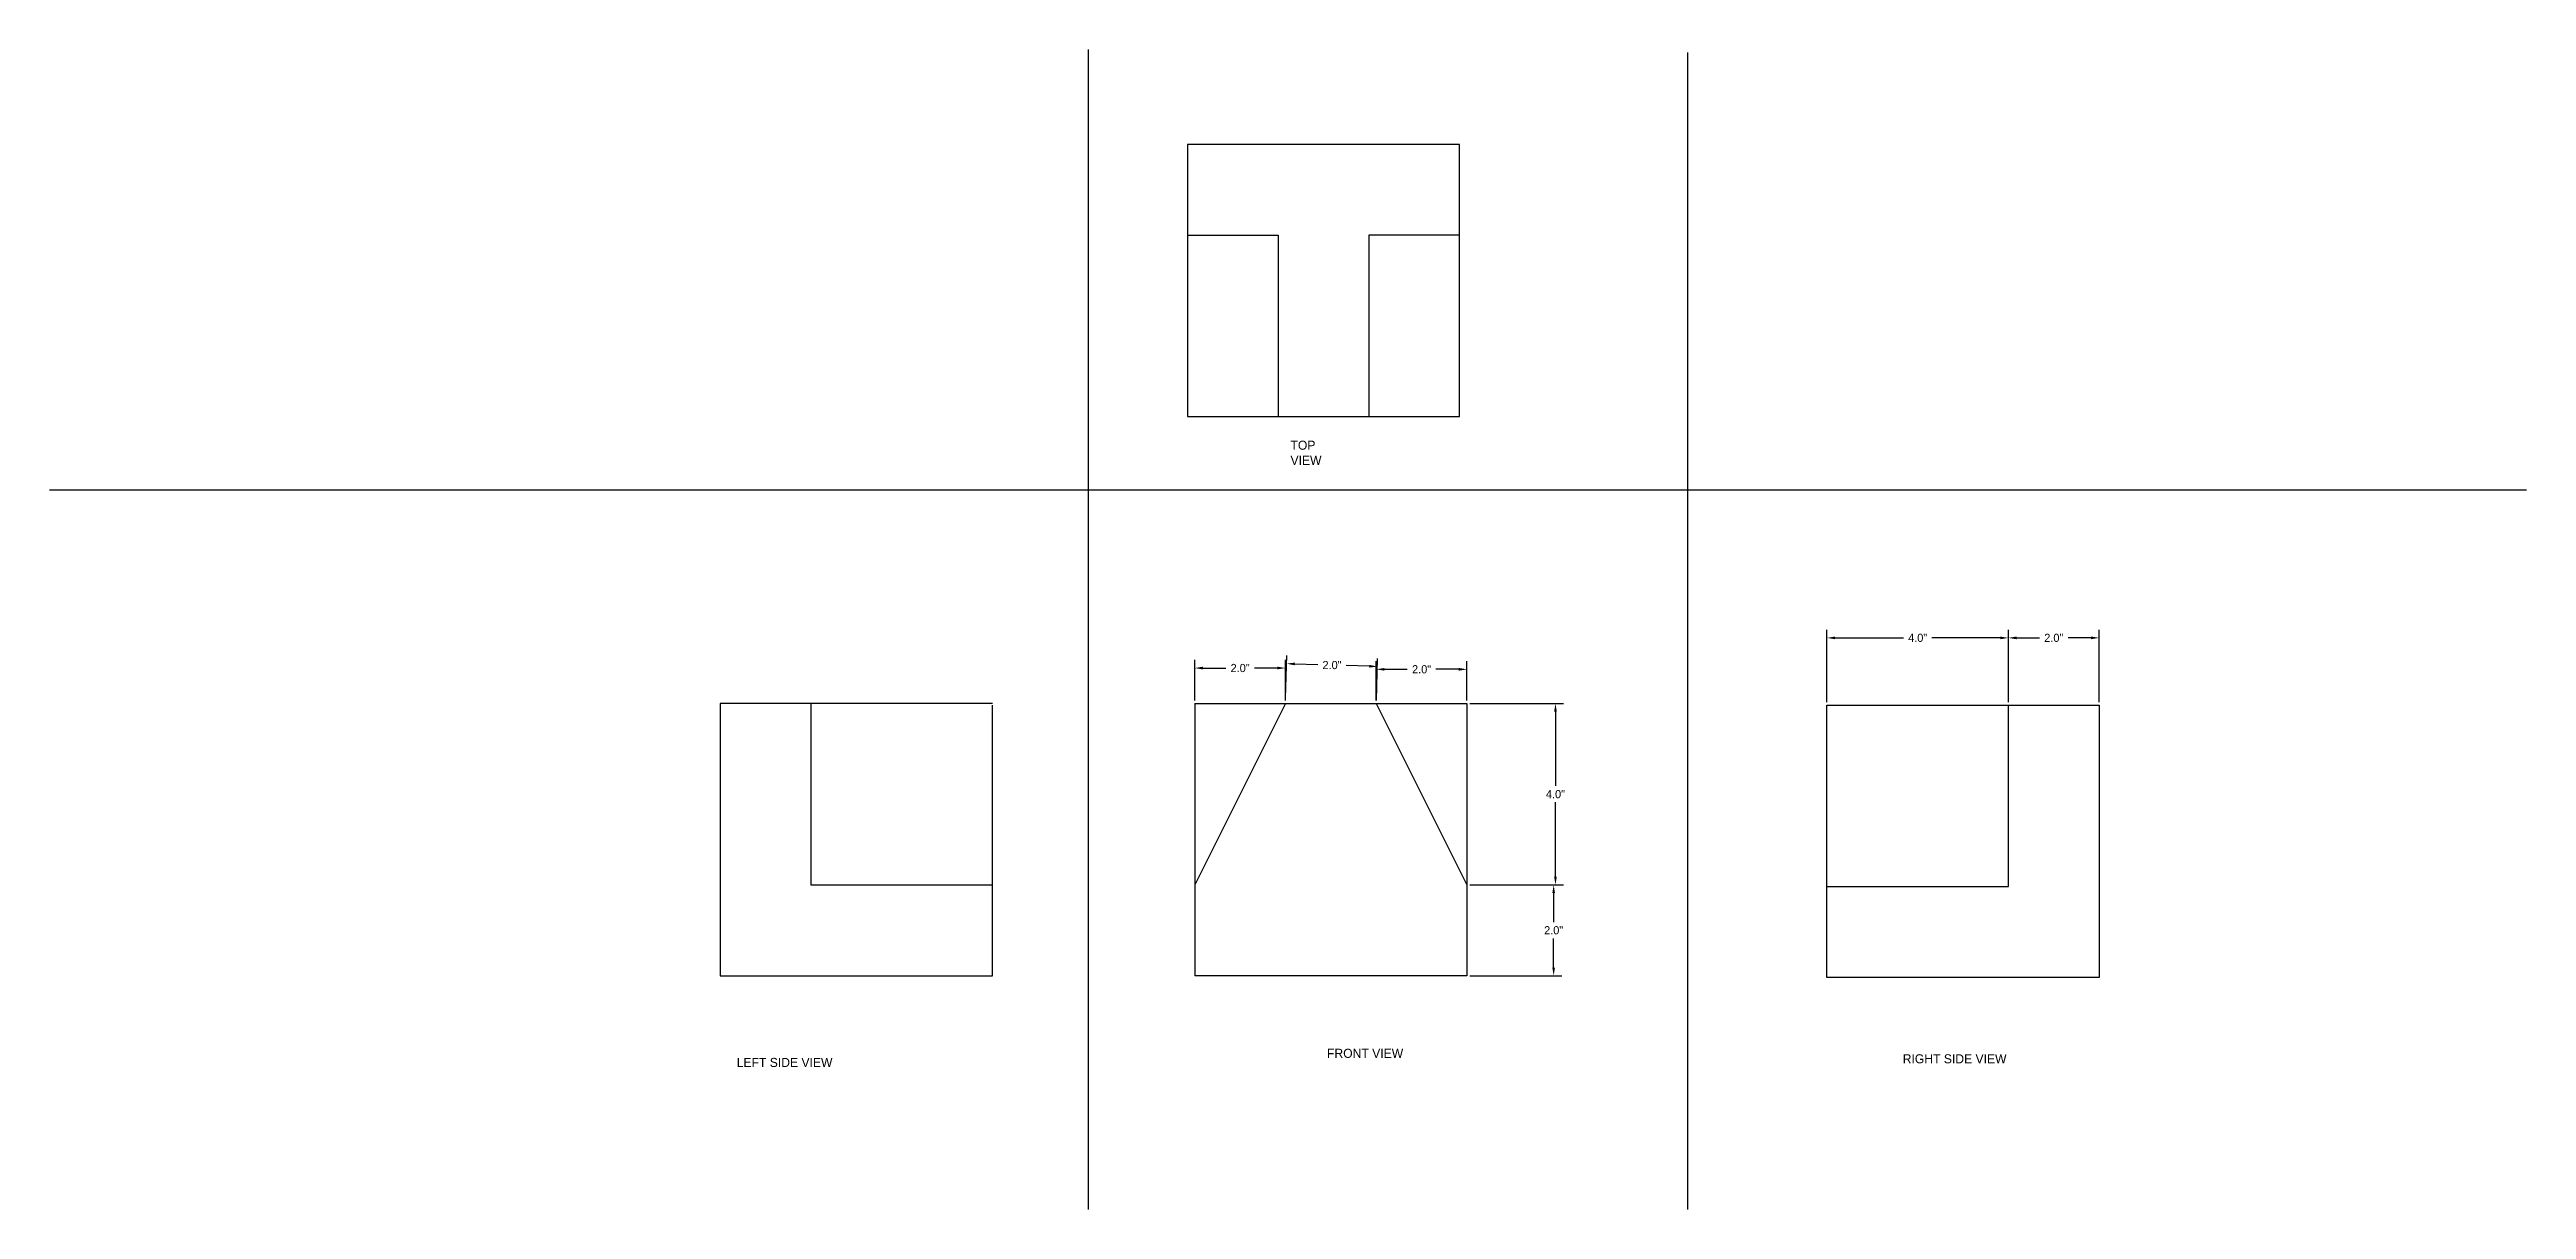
# Model space of a CAD drawing. Header units: inches. Extents: x -7.6 to 46.9, y -32.2 to 38.1.
# Drawn here: x -7.6 to 46.9, y -7.4 to 18.1 of the extents above; entities that cross this region are included whole.
import ezdxf

# ---------------------------------------------------------------- set-up
doc = ezdxf.new("R2010")
doc.units = ezdxf.units.IN
doc.header["$MEASUREMENT"] = 0
doc.dimstyles.get("Standard").update_dxf_attribs({"dimtxt": 0.18, "dimasz": 0.18, "dimexe": 0.18, "dimexo": 0.0625, "dimgap": 0.09, "dimtad": 0, "dimtih": 1, "dimtoh": 1, "dimdec": 1, "dimzin": 0, "dimdsep": 46, "dimlunit": 3, "dimtxsty": 'Standard', "dimcen": 0.09, "dimadec": 0, "dimazin": 0, "dimtfac": 1, "dimtdec": 1, "dimtofl": 0, "dimtmove": 0, "dimatfit": 3, "dimfxl": 1, "dimtolj": 1, "dimtzin": 0, "dimarcsym": 0})

# ---------------------------------------------------------------- blocks, each defined once
blk = doc.blocks.new('*D9')
at = {"color": 0, "lineweight": -2}
for p, q in [((17.598, 3.779), (17.598, 4.676)), ((17.778, 4.496), (18.283, 4.496)), ((19.418, 4.496), (18.913, 4.496)), ((19.598, 3.779), (19.598, 4.676))]:
    blk.add_line(p, q, dxfattribs=at)
at = {"color": 0}
for points in [[(17.778, 4.526), (17.778, 4.466), (17.598, 4.496)], [(19.418, 4.526), (19.418, 4.466), (19.598, 4.496)]]:
    blk.add_solid(points, dxfattribs=at)
at = {"layer": 'Defpoints', "color": 0}
for p in [(19.598, 4.496), (17.598, 3.717), (19.598, 3.717)]:
    blk.add_point(p, dxfattribs=at)
at = {"color": 0, "insert": (18.598, 4.496), "char_height": 0.18, "attachment_point": 5}
blk.add_mtext('\\A1;2.0"', dxfattribs=at)
blk = doc.blocks.new('*D10')
at = {"color": 0, "lineweight": -2}
for p, q in [((19.6, 3.842), (19.629, 4.772)), ((19.803, 4.587), (20.308, 4.571)), ((21.443, 4.535), (20.938, 4.551)), ((21.6, 3.779), (21.629, 4.71))]:
    blk.add_line(p, q, dxfattribs=at)
at = {"color": 0}
for points in [[(19.804, 4.617), (19.802, 4.557), (19.623, 4.592)], [(21.444, 4.565), (21.442, 4.505), (21.623, 4.53)]]:
    blk.add_solid(points, dxfattribs=at)
at = {"layer": 'Defpoints', "color": 0}
for p in [(21.623, 4.53), (19.598, 3.779), (21.598, 3.717)]:
    blk.add_point(p, dxfattribs=at)
at = {"color": 0, "insert": (20.623, 4.561), "char_height": 0.18, "attachment_point": 5}
blk.add_mtext('\\A1;2.0"', dxfattribs=at)
blk = doc.blocks.new('*D11')
at = {"color": 0, "lineweight": -2}
for p, q in [((21.598, 3.779), (21.598, 4.648)), ((21.778, 4.468), (22.283, 4.468)), ((23.418, 4.468), (22.913, 4.468)), ((23.598, 3.779), (23.598, 4.648))]:
    blk.add_line(p, q, dxfattribs=at)
at = {"color": 0}
for points in [[(21.778, 4.498), (21.778, 4.438), (21.598, 4.468)], [(23.418, 4.498), (23.418, 4.438), (23.598, 4.468)]]:
    blk.add_solid(points, dxfattribs=at)
at = {"layer": 'Defpoints', "color": 0}
for p in [(23.598, 4.468), (21.598, 3.717), (23.598, 3.717)]:
    blk.add_point(p, dxfattribs=at)
at = {"color": 0, "insert": (22.598, 4.468), "char_height": 0.18, "attachment_point": 5}
blk.add_mtext('\\A1;2.0"', dxfattribs=at)
blk = doc.blocks.new('*D13')
at = {"color": 0, "lineweight": -2}
for p, q in [((23.66, 3.717), (25.728, 3.717)), ((25.548, 3.537), (25.548, 1.897)), ((25.548, -0.103), (25.548, 1.537)), ((23.66, -0.283), (25.728, -0.283))]:
    blk.add_line(p, q, dxfattribs=at)
at = {"color": 0}
for points in [[(25.518, 3.537), (25.578, 3.537), (25.548, 3.717)], [(25.518, -0.103), (25.578, -0.103), (25.548, -0.283)]]:
    blk.add_solid(points, dxfattribs=at)
at = {"layer": 'Defpoints', "color": 0}
for p in [(23.598, 3.717), (23.598, -0.283), (25.548, -0.283)]:
    blk.add_point(p, dxfattribs=at)
at = {"color": 0, "insert": (25.548, 1.717), "char_height": 0.18, "attachment_point": 5}
blk.add_mtext('\\A1;4.0"', dxfattribs=at)
blk = doc.blocks.new('*D14')
at = {"color": 0, "lineweight": -2}
for p, q in [((23.66, -0.283), (25.688, -0.283)), ((25.508, -0.463), (25.508, -1.103)), ((25.508, -2.103), (25.508, -1.463)), ((23.66, -2.283), (25.688, -2.283))]:
    blk.add_line(p, q, dxfattribs=at)
at = {"color": 0}
for points in [[(25.478, -0.463), (25.538, -0.463), (25.508, -0.283)], [(25.478, -2.103), (25.538, -2.103), (25.508, -2.283)]]:
    blk.add_solid(points, dxfattribs=at)
at = {"layer": 'Defpoints', "color": 0}
for p in [(23.598, -0.283), (23.598, -2.283), (25.508, -2.283)]:
    blk.add_point(p, dxfattribs=at)
at = {"color": 0, "insert": (25.508, -1.283), "char_height": 0.18, "attachment_point": 5}
blk.add_mtext('\\A1;2.0"', dxfattribs=at)
blk = doc.blocks.new('*D15')
at = {"color": 0, "lineweight": -2}
for p, q in [((31.531, 3.742), (31.531, 5.341)), ((31.711, 5.161), (33.216, 5.161)), ((35.351, 5.161), (33.846, 5.161)), ((35.531, 3.742), (35.531, 5.341))]:
    blk.add_line(p, q, dxfattribs=at)
at = {"color": 0}
for points in [[(31.711, 5.191), (31.711, 5.131), (31.531, 5.161)], [(35.351, 5.191), (35.351, 5.131), (35.531, 5.161)]]:
    blk.add_solid(points, dxfattribs=at)
at = {"layer": 'Defpoints', "color": 0}
for p in [(35.531, 5.161), (31.531, 3.68), (35.531, 3.68)]:
    blk.add_point(p, dxfattribs=at)
at = {"color": 0, "insert": (33.531, 5.161), "char_height": 0.18, "attachment_point": 5}
blk.add_mtext('\\A1;4.0"', dxfattribs=at)
blk = doc.blocks.new('*D16')
at = {"color": 0, "lineweight": -2}
for p, q in [((35.531, 3.742), (35.531, 5.341)), ((35.711, 5.161), (36.216, 5.161)), ((37.351, 5.161), (36.846, 5.161)), ((37.531, 3.742), (37.531, 5.341))]:
    blk.add_line(p, q, dxfattribs=at)
at = {"color": 0}
for points in [[(35.711, 5.191), (35.711, 5.131), (35.531, 5.161)], [(37.351, 5.191), (37.351, 5.131), (37.531, 5.161)]]:
    blk.add_solid(points, dxfattribs=at)
at = {"layer": 'Defpoints', "color": 0}
for p in [(37.531, 5.161), (35.531, 3.68), (37.531, 3.68)]:
    blk.add_point(p, dxfattribs=at)
at = {"color": 0, "insert": (36.531, 5.161), "char_height": 0.18, "attachment_point": 5}
blk.add_mtext('\\A1;2.0"', dxfattribs=at)

msp = doc.modelspace()

# ---------------------------------------------------------------- linework, layer by layer
for p, q in [((15.249, 18.126), (15.249, -7.435)), ((28.459, 18.061), (28.459, -7.435)), ((23.435, 16.037), (17.435, 16.037)), ((17.435, 16.037), (17.435, 14.037)), ((23.435, 14.037), (23.435, 16.037)), ((17.435, 14.037), (17.435, 10.037)), ((17.435, 14.037), (19.435, 14.037)), ((19.435, 14.037), (19.435, 10.037)), ((23.435, 14.037), (21.435, 14.037)), ((21.435, 14.037), (21.435, 10.037)), ((23.435, 10.037), (23.435, 14.037)), ((17.435, 10.037), (23.435, 10.037)), ((-7.642, 8.424), (46.948, 8.424)), ((9.138, 3.717), (7.138, 3.717)), ((7.138, 3.717), (7.138, -2.283)), ((13.138, 3.717), (9.138, 3.717)), ((9.138, 3.717), (9.138, -0.283)), ((13.138, -0.283), (13.138, 3.68)), ((17.598, 3.717), (19.598, 3.717)), ((17.598, 3.717), (17.598, -0.283)), ((19.598, 3.717), (17.598, -0.283)), ((19.598, 3.717), (21.598, 3.717)), ((21.598, 3.717), (23.598, 3.717)), ((21.598, 3.717), (23.598, -0.283)), ((23.598, 3.717), (23.598, -0.283)), ((31.531, 3.68), (35.531, 3.68)), ((31.531, -0.32), (31.531, 3.68)), ((35.531, 3.68), (37.531, 3.68)), ((35.531, -0.32), (35.531, 3.68)), ((37.531, 3.68), (37.531, -2.32)), ((9.138, -0.283), (13.138, -0.283)), ((13.138, -2.283), (13.138, -0.283)), ((17.598, -0.283), (17.598, -2.283)), ((23.598, -0.283), (23.598, -2.283)), ((31.531, -2.32), (31.531, -0.32)), ((31.531, -0.32), (35.531, -0.32)), ((7.138, -2.283), (13.138, -2.283)), ((23.598, -2.283), (17.598, -2.283)), ((37.531, -2.32), (31.531, -2.32))]:
    msp.add_line(p, q)

# ---------------------------------------------------------------- texts
at = {"insert": (19.708, 9.507), "char_height": 0.2, "width": 0.04028, "attachment_point": 1}
msp.add_mtext('TOP VIEW', dxfattribs=at)
at = {"char_height": 0.2, "attachment_point": 1}
for s, insert in [('LEFT SIDE VIEW', (7.503, -4.095)), ('FRONT VIEW', (20.513, -3.894)), ('RIGHT SIDE VIEW', (33.201, -4.015))]:
    msp.add_mtext(s, dxfattribs=dict(at, insert=insert))

# ---------------------------------------------------------------- dimensions: what is measured, and where the dimension line sits
for p1, p2, distance, picture, middle in [((31.531, 3.68), (35.531, 3.68), 1.481, '*D15', (33.531, 5.161)), ((35.531, 3.68), (37.531, 3.68), 1.481, '*D16', (36.531, 5.161)), ((17.598, 3.717), (19.598, 3.717), 0.78, '*D9', (18.598, 4.496)), ((19.598, 3.779), (21.598, 3.717), 0.814, '*D10', (20.623, 4.561)), ((21.598, 3.717), (23.598, 3.717), 0.751, '*D11', (22.598, 4.468)), ((23.598, 3.717), (23.598, -0.283), 1.95, '*D13', (25.548, 1.717)), ((23.598, -0.283), (23.598, -2.283), 1.91, '*D14', (25.508, -1.283))]:
    dim = msp.add_aligned_dim(p1=p1, p2=p2, distance=distance, dimstyle='Standard')
    dim.commit()
    dim.dimension.update_dxf_attribs({"geometry": picture, "text_midpoint": middle})

doc.saveas('drawing.dxf')
